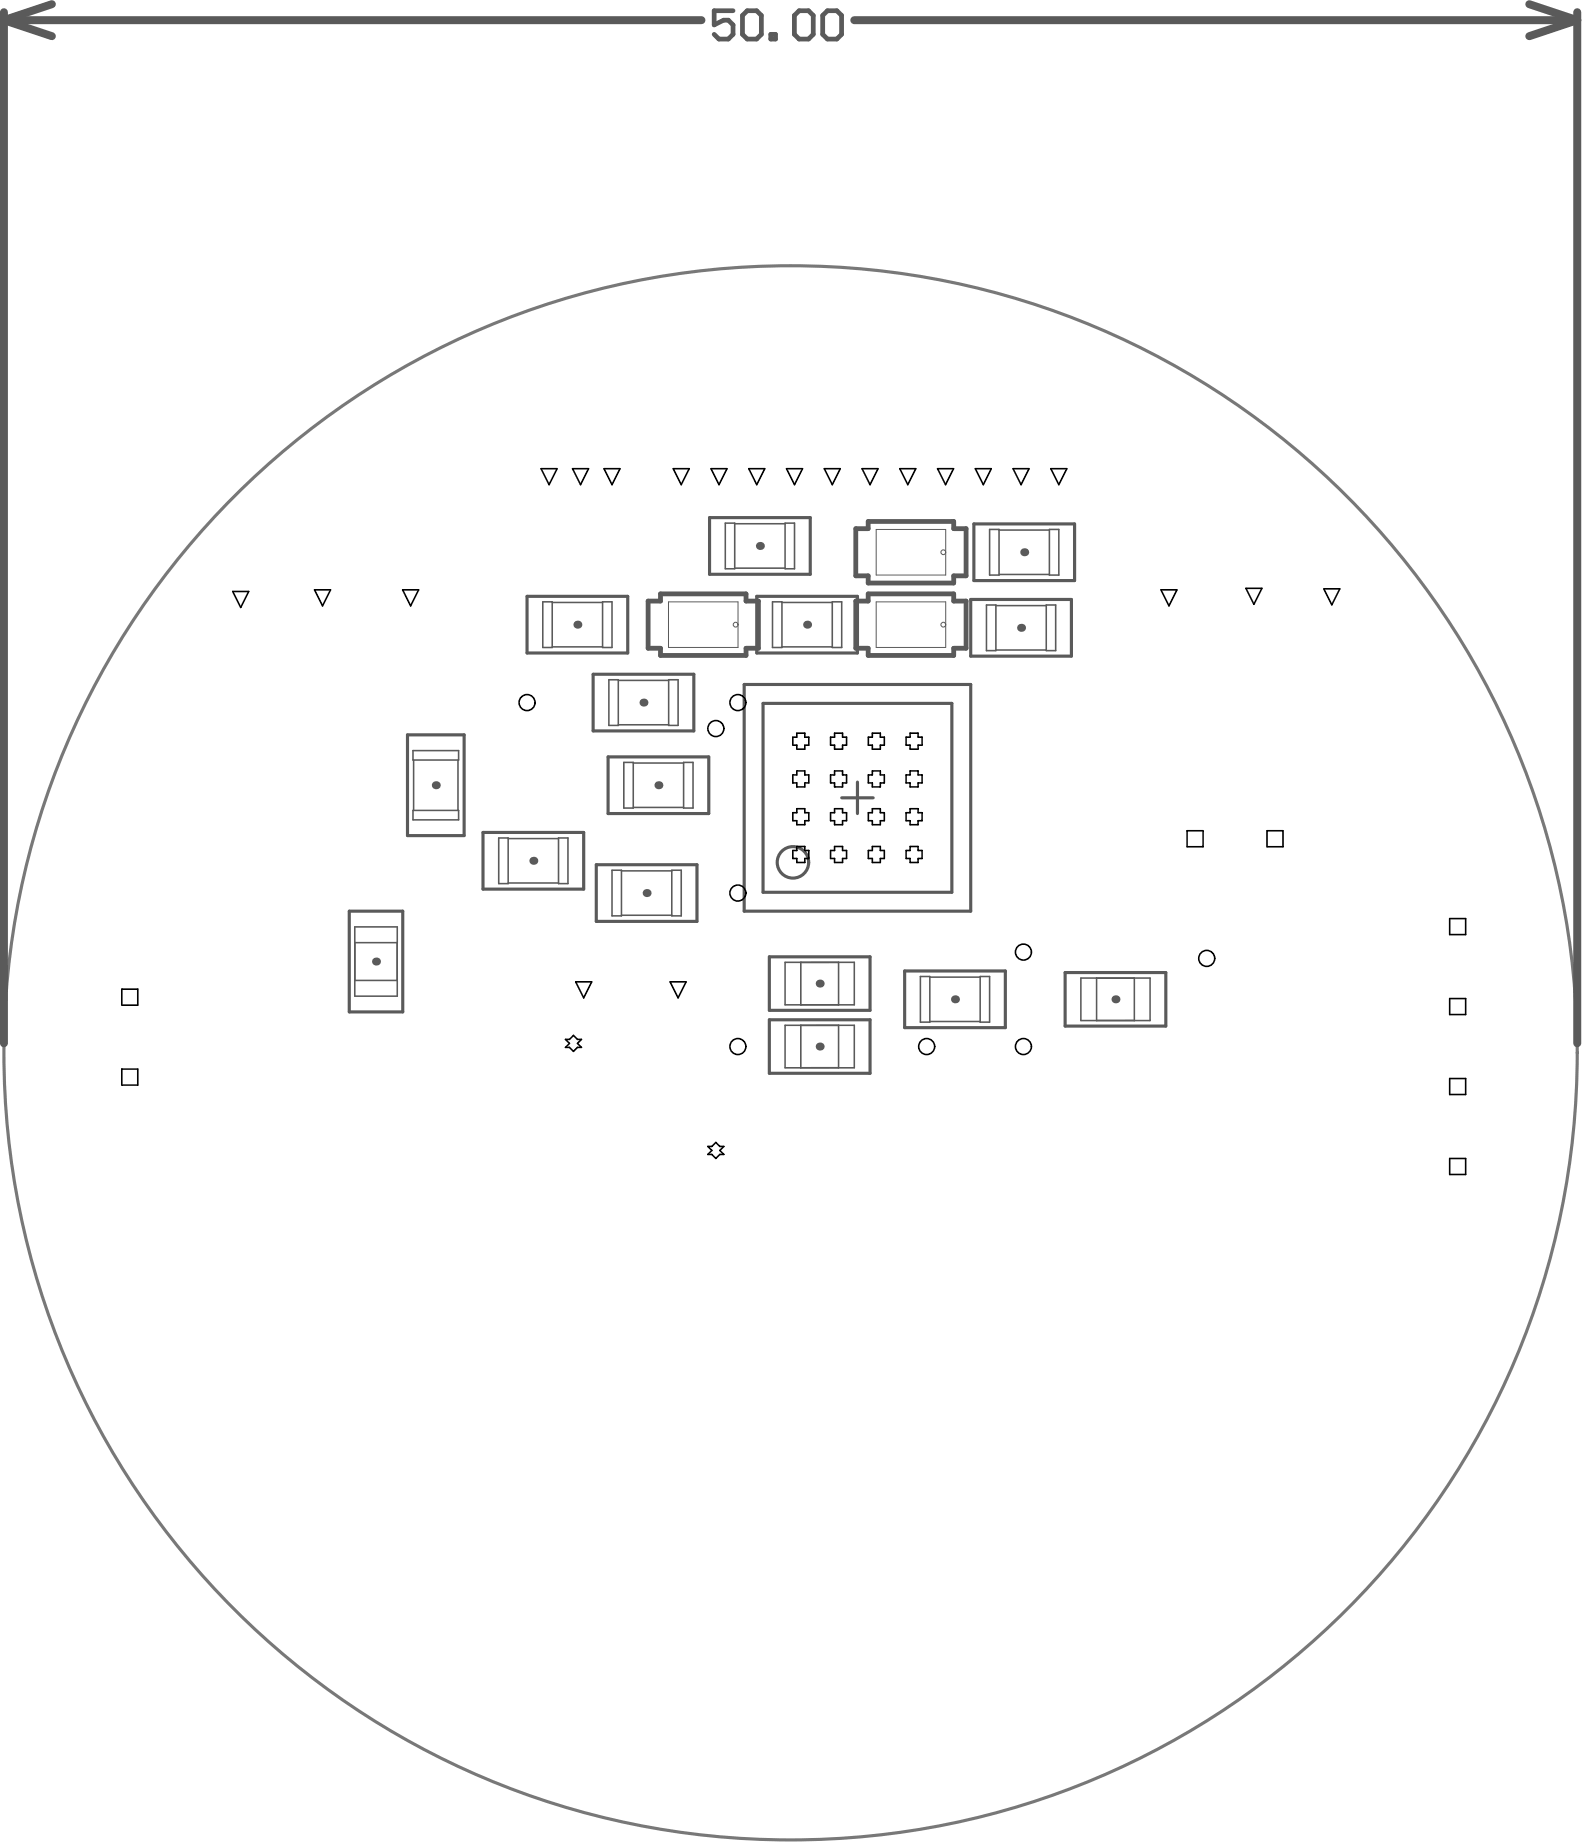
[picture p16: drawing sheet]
<svg xmlns="http://www.w3.org/2000/svg" width="168mm" height="195mm" viewBox="0 0 168 195" stroke-linecap="round" stroke-linejoin="round" font-family="sans-serif">
<path d="M90.5 55.9h1.3v-.7h9.1v.7h1.3v5h-1.3v.8h-9.1v-.8h-1.3zM68.6 63.6h1.3v-.8h9v.8h1.3v5h-1.3v.7h-9v-.7h-1.3zM90.5 63.6h1.3v-.8h9.1v.8h1.3v5h-1.3v.7h-9.1v-.7h-1.3z" fill="none" stroke="#5a5a5a" stroke-width=".51"/>
<g fill="none" stroke="#5a5a5a" stroke-width=".33">
<path d="M75.1 54.8h10.6v6h-10.6zM103 55.4h10.7v6h-10.7zM43.1 77.7h6v10.7h-6zM55.8 63.1h10.6v6h-10.6zM62.7 71.3h10.7v6h-10.7zM78.7 72.4h24v24h-24zM80.1 63.1h10.6v6h-10.6zM102.7 63.4h10.6v6h-10.6zM36.9 96.4h5.7v10.7h-5.7zM51.1 88.1h10.6v6h-10.6zM63.1 91.5h10.6v6h-10.6zM64.3 80.1h10.7v6h-10.7z"/>
<path d="M89 84.4h3.4M90.7 82.7v3.4M81.4 101.2h10.6v5.7h-10.6zM81.4 107.9h10.6v5.7h-10.6zM95.7 102.7h10.7v6h-10.7zM112.7 102.9h10.6v5.7h-10.6z"/>
</g>
<g fill="#5a5a5a">
<circle cx="46.1" cy="83.1" r=".42"/>
<circle cx="56.4" cy="91.1" r=".42"/>
<circle cx="61.1" cy="66.1" r=".42"/>
<circle cx="68.4" cy="94.5" r=".42"/>
<circle cx="69.7" cy="83.1" r=".42"/>
<circle cx="68.1" cy="74.3" r=".42"/>
<circle cx="86.7" cy="110.7" r=".42"/>
<circle cx="86.7" cy="104.1" r=".42"/>
<circle cx="85.4" cy="66.1" r=".42"/>
<circle cx="108.4" cy="58.4" r=".42"/>
<circle cx="118" cy="105.7" r=".42"/>
<circle cx="108" cy="66.4" r=".42"/>
<circle cx="39.8" cy="101.7" r=".42"/>
<circle cx="80.4" cy="57.8" r=".42"/>
<circle cx="101" cy="105.7" r=".42"/>
</g>
<path d="M24.8 52.5a83.2 83.2 0 0 1 137.7 32.3 83.2 83.2 0 0 1-90 109.1 83.2 83.2 0 0 1-57.9-129.1l3.2-4.3 3.3-4.1z" fill="none" stroke="#787878" stroke-width=".33"/>
<g fill="none" stroke="#5a5a5a" stroke-width=".17">
<path d="M76.7 55.3h1v4.9h-1zM77.7 55.4h5.4M83.1 55.3h1v4.9h-1zM104.7 56h1v4.8h-1zM105.7 56.1h5.3M111 56h1v4.8h-1zM43.7 79.4h4.8v1h-4.8zM57.4 63.7h1v4.8h-1zM58.4 68.4h5.3M58.4 63.7h5.3M63.7 63.7h1v4.8h-1zM64.4 71.9h1v4.8h-1z"/>
<path d="M65.4 76.7h5.3M65.4 72h5.3M70.7 71.9h1v4.8h-1zM77.7 60.1h5.4M81.7 63.7h1v4.8h-1zM82.7 68.4h5.3M82.7 63.7h5.3M88 63.7h1v4.8h-1zM104.4 64h1v4.8h-1zM105.4 68.8h5.3M105.4 64.1h5.3M105.7 60.8h5.3"/>
<path d="M110.7 64h1v4.8h-1zM37.5 98.1h4.5v7.3h-4.5zM37.5 99.7h4.5M43.7 85.7h4.8v1h-4.8zM43.8 80.4v5.3M48.4 80.4v5.3M52.8 88.7h1v4.8h-1zM53.8 93.4h5.3M53.8 88.7h5.3M59.1 88.7h1v4.8h-1zM64.7 92.1h1v4.8h-1zM65.7 96.8h5.4"/>
<path d="M65.7 92.1h5.4M66 80.7h1v4.8h-1zM67 80.7h5.3M67 85.4h5.3M71.1 92.1h1v4.8h-1zM72.3 80.7h1v4.8h-1zM37.5 103.7h4.5M84.7 108.5v4.5h-1.6v-4.5h7.3v4.5h-1.7v-4.5M84.7 101.8v4.5h-1.6v-4.5h7.3v4.5h-1.7v-4.5M88.7 113h-4M88.7 106.3h-4M97.4 103.3h1v4.8h-1z"/>
<path d="M98.4 108.1h5.3M98.4 103.4h5.3M103.7 103.3h1v4.8h-1zM114.3 103.5h7.4v4.5h-7.4zM116 103.5v4.5M120 103.5v4.5"/>
</g>
<g fill="none" stroke="#5a5a5a" stroke-width=".11">
<path d="M92.7 56h7.3v4.8h-7.3zM70.7 63.7h7.4v4.8h-7.4zM92.7 63.7h7.3v4.8h-7.3z"/>
<circle cx="99.8" cy="58.4" r=".25"/>
<circle cx="77.8" cy="66.1" r=".25"/>
<circle cx="99.8" cy="66.1" r=".25"/>
</g>
<g fill="none" stroke="#5a5a5a" stroke-width=".33">
<path d="M80.7 74.4h20v20h-20z"/>
<circle cx="83.9" cy="91.2" r="1.66"/>
</g>
<path d="M.4 1.3v109.1M.4 2.1l5.1 1.7M.4 2.1h73.8M5.5 .4l-5.1 1.7M90.4 2.1h76.5M161.8 .4l5.1 1.7M166.9 1.3v109.1M166.9 2.1l-5.1 1.7" fill="none" stroke="#5a5a5a" stroke-width=".84"/>
<path d="M77.5 1.1h-1.9v1.5l1-.5h.4l.5 .5v1l-.5 .5h-.9l-.5-.5M78.5 1.6l.5-.5h1l.5 .5v2l-.5 .5h-1l-.5-.5zM81.5 3.6h.5v.5h-.5zM84 1.6l.5-.5h1l.5 .5v2l-.5 .5h-1l-.5-.5zM87 1.6l.5-.5h1l.5 .5v2l-.5 .5h-1l-.5-.5z" fill="none" stroke="#5a5a5a" stroke-width=".5"/>
<g fill="none" stroke="#000" stroke-width=".17">
<path d="M57.2 49.6h1.7l-.8 1.7zM60.6 49.6h1.7l-.9 1.7zM63.9 49.6h1.7l-.9 1.7zM71.2 49.6h1.7l-.8 1.7zM75.2 49.6h1.7l-.8 1.7zM79.2 49.6h1.7l-.8 1.7zM83.2 49.6h1.7l-.8 1.7zM87.2 49.6h1.7l-.9 1.7zM91.2 49.6h1.7l-.9 1.7zM95.2 49.6h1.7l-.9 1.7zM99.2 49.6h1.7l-.9 1.7zM103.2 49.6h1.7l-.9 1.7z"/>
<path d="M107.2 49.6h1.7l-.9 1.7zM111.2 49.6h1.7l-.9 1.7zM24.6 62.6h1.7l-.8 1.7zM33.3 62.4h1.7l-.9 1.7zM42.6 62.4h1.7l-.9 1.7zM84.3 77.6h.8v.4h.5v.8h-.5v.5h-.8v-.5h-.4v-.8h.4zM88.3 77.6h.8v.4h.5v.8h-.5v.5h-.8v-.5h-.4v-.8h.4zM92.3 77.6h.8v.4h.5v.8h-.5v.5h-.8v-.5h-.4v-.8h.4zM96.3 77.6h.8v.4h.4v.8h-.4v.5h-.8v-.5h-.4v-.8h.4zM122.8 62.4h1.7l-.8 1.7zM131.8 62.2h1.7l-.8 1.7zM140 62.3h1.7l-.8 1.7z"/>
<path d="M84.3 85.6h.8v.4h.5v.8h-.5v.5h-.8v-.5h-.4v-.8h.4zM84.3 81.6h.8v.4h.5v.8h-.5v.5h-.8v-.5h-.4v-.8h.4zM84.3 89.6h.8v.4h.5v.8h-.5v.4h-.8v-.4h-.4v-.8h.4zM88.3 85.6h.8v.4h.5v.8h-.5v.5h-.8v-.5h-.4v-.8h.4zM88.3 89.6h.8v.4h.5v.8h-.5v.4h-.8v-.4h-.4v-.8h.4zM88.3 81.6h.8v.4h.5v.8h-.5v.5h-.8v-.5h-.4v-.8h.4zM92.3 85.6h.8v.4h.5v.8h-.5v.5h-.8v-.5h-.4v-.8h.4zM92.3 89.6h.8v.4h.5v.8h-.5v.4h-.8v-.4h-.4v-.8h.4zM92.3 81.6h.8v.4h.5v.8h-.5v.5h-.8v-.5h-.4v-.8h.4zM96.3 85.6h.8v.4h.4v.8h-.4v.5h-.8v-.5h-.4v-.8h.4zM96.3 89.6h.8v.4h.4v.8h-.4v.4h-.8v-.4h-.4v-.8h.4zM96.3 81.6h.8v.4h.4v.8h-.4v.5h-.8v-.5h-.4v-.8h.4z"/>
<path d="M125.6 87.9h1.7v1.7h-1.7zM134 87.9h1.7v1.7h-1.7zM153.4 97.2h1.7v1.7h-1.7zM12.9 104.6h1.7v1.7h-1.7zM12.9 113.1h1.7v1.7h-1.7zM59.8 110h.4l.5-.5 .4 .5h.4l-.4 .4 .4 .4h-.4l-.4 .4-.5-.4h-.4l.4-.4zM60.9 103.9h1.7l-.9 1.7zM70.9 103.9h1.7l-.9 1.7zM153.4 105.6h1.7v1.7h-1.7zM153.4 114.1h1.7v1.7h-1.7zM74.9 121.3h.4l.4-.4 .5 .4h.4l-.4 .4 .4 .4h-.4l-.5 .5-.4-.5h-.4l.4-.4zM153.4 122.6h1.7v1.7h-1.7z"/>
<circle cx="55.8" cy="74.3" r=".85"/>
<circle cx="75.7" cy="77.1" r=".85"/>
<circle cx="78.1" cy="74.3" r=".85"/>
<circle cx="78.1" cy="94.5" r=".85"/>
<circle cx="78.1" cy="110.7" r=".85"/>
<circle cx="98" cy="110.7" r=".85"/>
<circle cx="108.3" cy="100.7" r=".85"/>
<circle cx="108.3" cy="110.7" r=".85"/>
<circle cx="127.7" cy="101.4" r=".85"/>
</g>
</svg>
